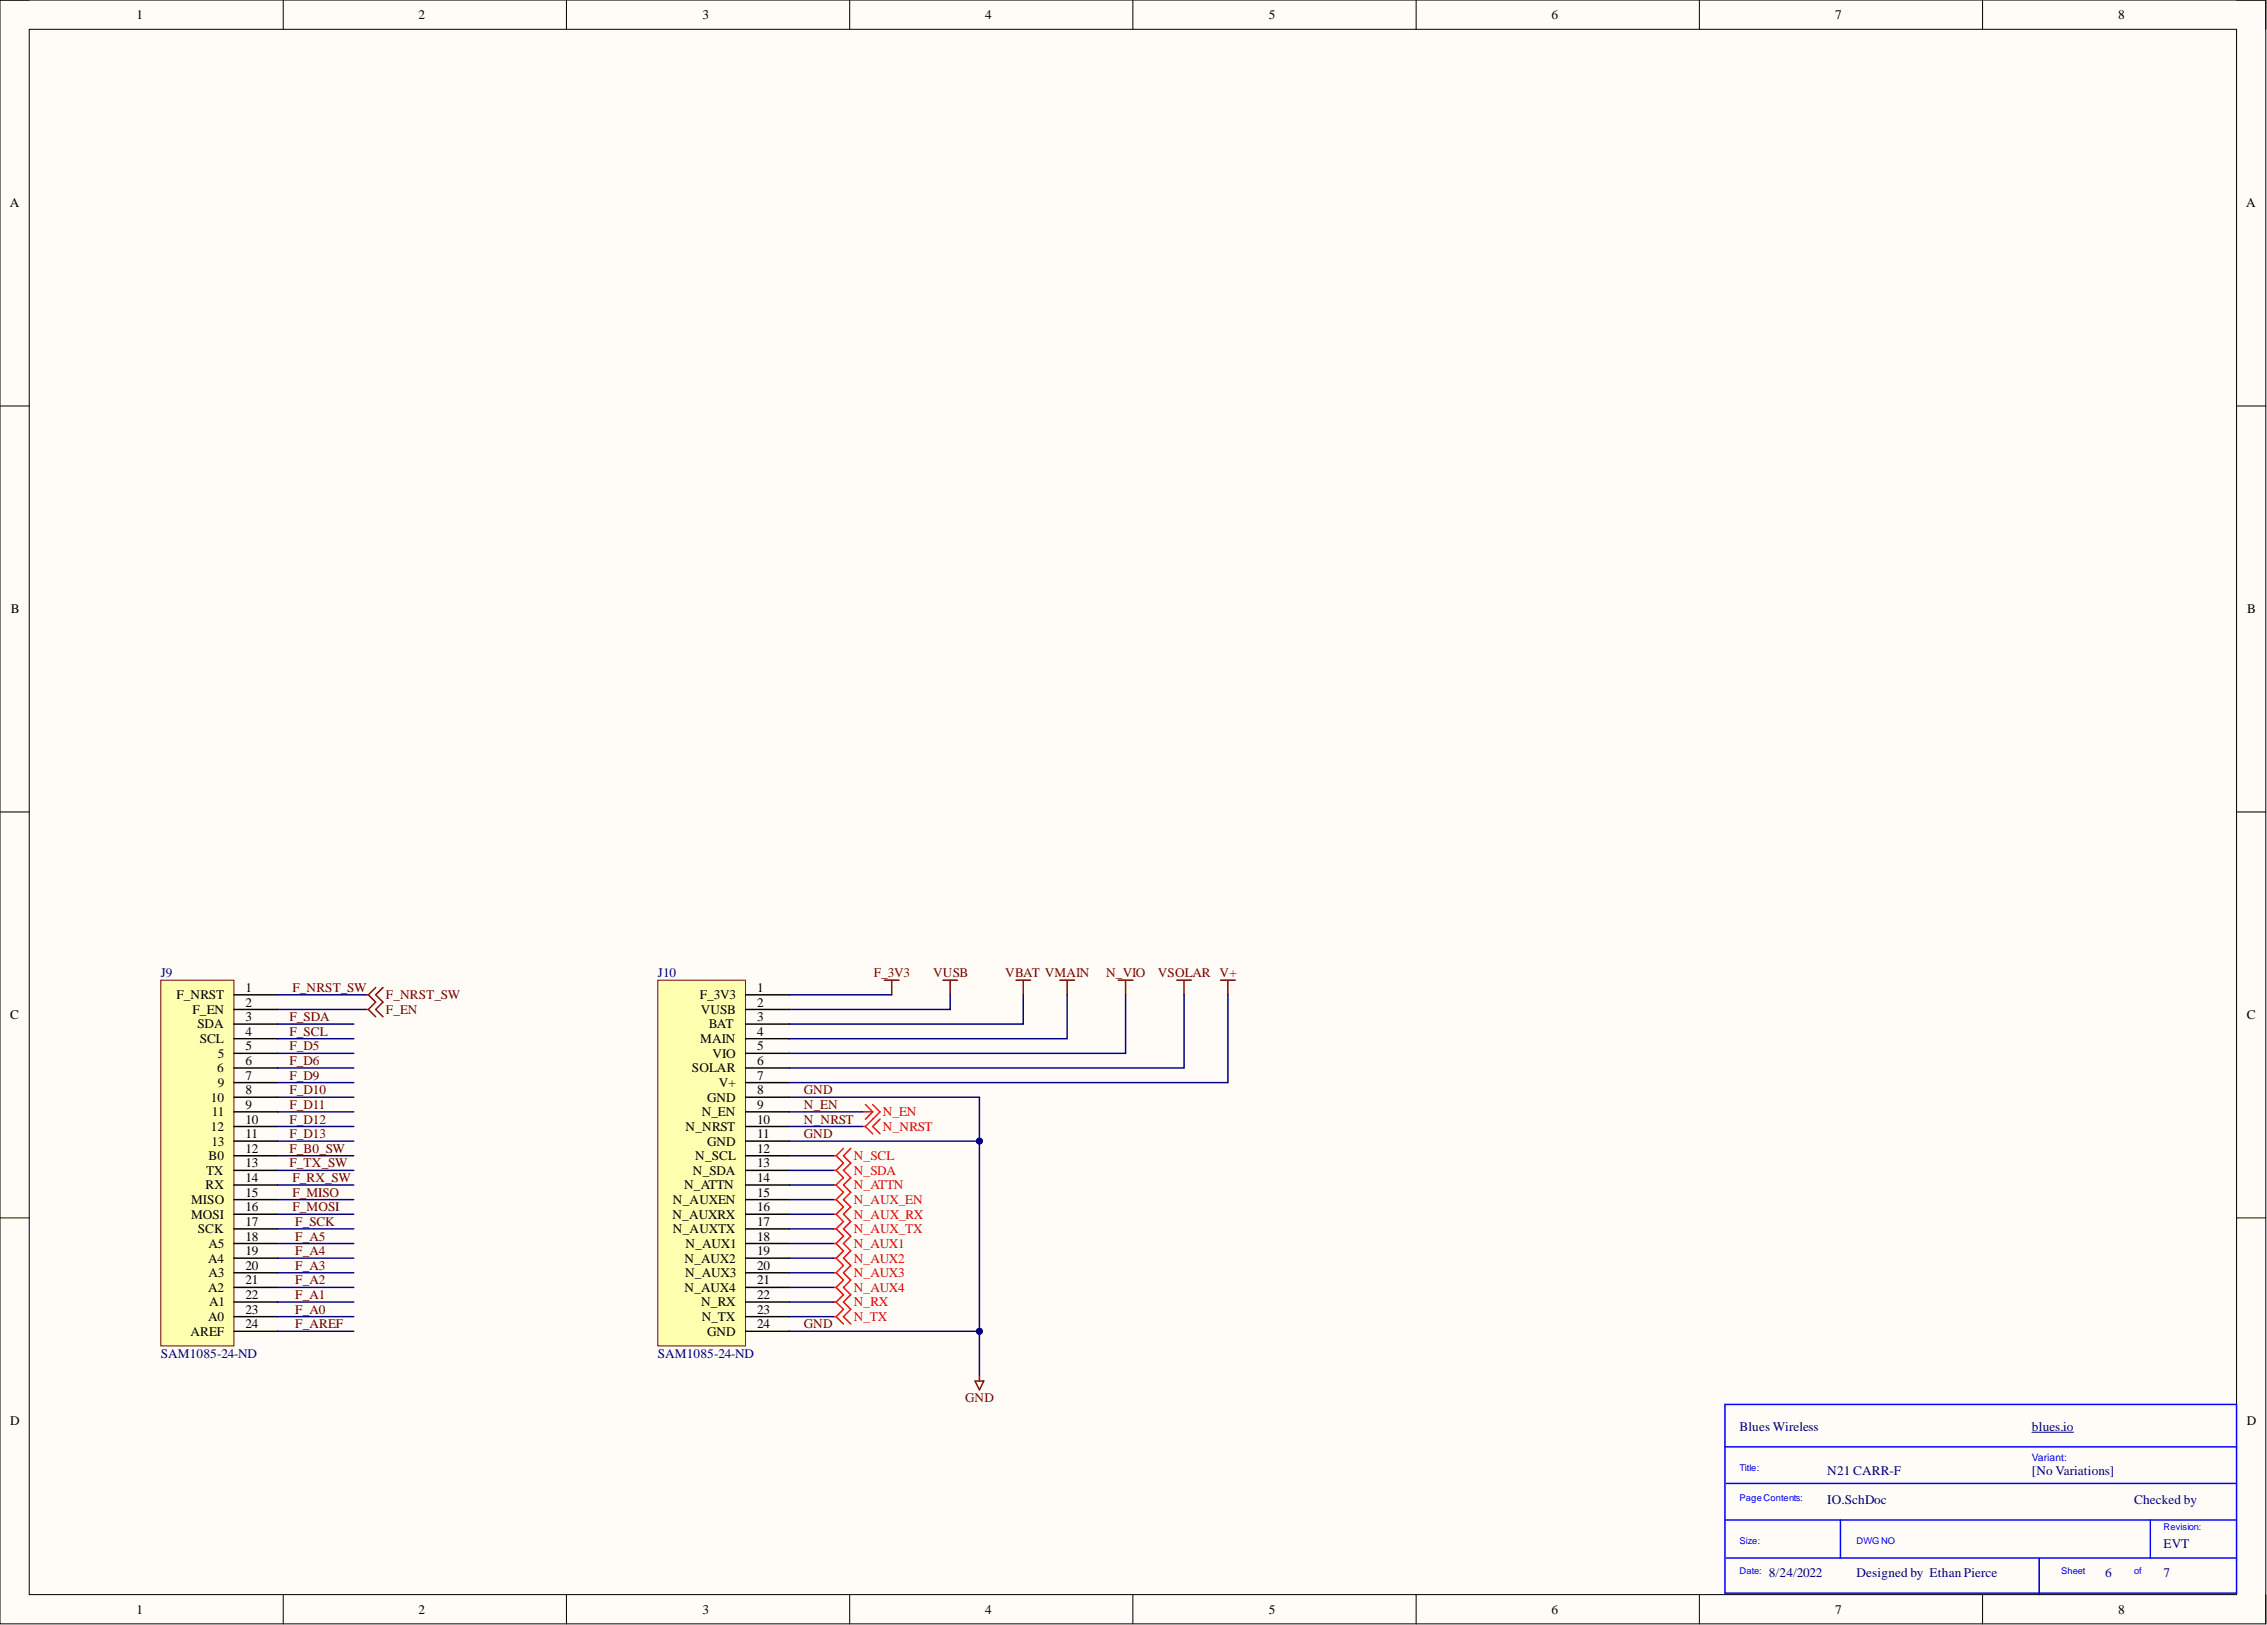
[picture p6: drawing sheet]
<svg xmlns="http://www.w3.org/2000/svg" width="393mm" height="282mm" viewBox="0 0 393 282" stroke-linecap="round" stroke-linejoin="round" font-family="sans-serif">
<defs><g id="words">
<g font-size="2.3">
<text x="23.7" y="3.3">1</text>
<text x="72.6" y="3.3">2</text>
<text x="121.9" y="3.3">3</text>
<text x="171" y="3.3">4</text>
<text x="220.2" y="3.3">5</text>
<text x="269.2" y="3.3">6</text>
<text x="318.4" y="3.3">7</text>
<text x="367.5" y="3.3">8</text>
<text x="1.7" y="36">A</text>
<text x="389.8" y="36">A</text>
<text x="1.9" y="106.4">B</text>
<text x="389.9" y="106.4">B</text>
<text x="30.6" y="173.3">F_NRST</text>
<text x="42.6" y="172.1">1</text>
<text x="121.4" y="173.3">F_3V3</text>
<text x="131.4" y="172.1">1</text>
<text x="1.8" y="176.8">C</text>
<text x="33.4" y="175.9">F_EN</text>
<text x="34.2" y="178.4">SDA</text>
<text x="42.6" y="174.6">2</text>
<text x="42.6" y="177.1">3</text>
<text x="42.6" y="179.7">4</text>
<text x="121.6" y="175.9">VUSB</text>
<text x="123" y="178.4">BAT</text>
<text x="131.4" y="174.6">2</text>
<text x="131.4" y="177.1">3</text>
<text x="131.4" y="179.7">4</text>
<text x="389.8" y="176.8">C</text>
<text x="34.7" y="180.9">SCL</text>
<text x="37.8" y="183.5">5</text>
<text x="42.6" y="182.2">5</text>
<text x="42.6" y="184.7">6</text>
<text x="121.5" y="180.9">MAIN</text>
<text x="123.6" y="183.5">VIO</text>
<text x="131.4" y="182.2">5</text>
<text x="131.4" y="184.7">6</text>
<text x="36.6" y="191.1">10</text>
<text x="37.7" y="186">6</text>
<text x="37.8" y="188.5">9</text>
<text x="42.6" y="187.3">7</text>
<text x="42.6" y="189.8">8</text>
<text x="120.1" y="186">SOLAR</text>
<text x="122.7" y="191.1">GND</text>
<text x="124.7" y="188.5">V+</text>
<text x="131.4" y="187.3">7</text>
<text x="131.4" y="189.8">8</text>
<text x="36.6" y="196.2">12</text>
<text x="36.8" y="193.6">11</text>
<text x="42.6" y="192.4">9</text>
<text x="42.6" y="194.9">10</text>
<text x="42.6" y="197.4">11</text>
<text x="119" y="196.2">N_NRST</text>
<text x="121.7" y="193.6">N_EN</text>
<text x="131.4" y="192.4">9</text>
<text x="131.4" y="194.9">10</text>
<text x="131.4" y="197.4">11</text>
<text x="35.8" y="203.8">TX</text>
<text x="36.2" y="201.2">B0</text>
<text x="36.7" y="198.7">13</text>
<text x="42.6" y="200">12</text>
<text x="42.6" y="202.5">13</text>
<text x="120.2" y="203.8">N_SDA</text>
<text x="120.6" y="201.2">N_SCL</text>
<text x="122.7" y="198.7">GND</text>
<text x="131.4" y="200">12</text>
<text x="131.4" y="202.5">13</text>
<text x="33.1" y="208.8">MISO</text>
<text x="35.7" y="206.3">RX</text>
<text x="42.6" y="205">14</text>
<text x="42.6" y="207.6">15</text>
<text x="116.8" y="208.8">N_AUXEN</text>
<text x="118.7" y="206.3">N_ATTN</text>
<text x="131.4" y="205">14</text>
<text x="131.4" y="207.6">15</text>
<text x="33.1" y="211.4">MOSI</text>
<text x="34.3" y="213.9">SCK</text>
<text x="42.6" y="210.1">16</text>
<text x="42.6" y="212.7">17</text>
<text x="42.6" y="215.2">18</text>
<text x="116.7" y="211.4">N_AUXRX</text>
<text x="116.8" y="213.9">N_AUXTX</text>
<text x="131.4" y="210.1">16</text>
<text x="131.4" y="212.7">17</text>
<text x="131.4" y="215.2">18</text>
<text x="36.1" y="219">A4</text>
<text x="36.2" y="216.5">A5</text>
<text x="36.2" y="221.5">A3</text>
<text x="42.6" y="217.7">19</text>
<text x="42.6" y="220.3">20</text>
<text x="118.8" y="219">N_AUX2</text>
<text x="118.9" y="221.5">N_AUX3</text>
<text x="119" y="216.5">N_AUX1</text>
<text x="131.4" y="217.7">19</text>
<text x="131.4" y="220.3">20</text>
<text x="36.1" y="224.1">A2</text>
<text x="36.3" y="226.6">A1</text>
<text x="42.6" y="222.8">21</text>
<text x="42.6" y="225.3">22</text>
<text x="42.6" y="227.9">23</text>
<text x="118.8" y="224.1">N_AUX4</text>
<text x="121.7" y="226.6">N_RX</text>
<text x="131.4" y="222.8">21</text>
<text x="131.4" y="225.3">22</text>
<text x="131.4" y="227.9">23</text>
<text x="33.1" y="231.7">AREF</text>
<text x="36.1" y="229.1">A0</text>
<text x="42.6" y="230.4">24</text>
<text x="121.7" y="229.1">N_TX</text>
<text x="122.7" y="231.7">GND</text>
<text x="131.4" y="230.4">24</text>
<text x="1.8" y="247.2">D</text>
<text x="389.8" y="247.2">D</text>
<text x="23.7" y="279.9">1</text>
<text x="72.6" y="279.9">2</text>
<text x="121.9" y="279.9">3</text>
<text x="171" y="279.9">4</text>
<text x="220.2" y="279.9">5</text>
<text x="269.2" y="279.9">6</text>
<text x="318.4" y="279.9">7</text>
<text x="367.5" y="279.9">8</text>
</g>
<g font-size="2.3" fill="#000080">
<text x="27.9" y="169.5">J9</text>
<text x="114.1" y="169.5">J10</text>
<text x="27.9" y="235.5">SAM1085-24-ND</text>
<text x="114.1" y="235.5">SAM1085-24-ND</text>
<text x="301.8" y="248.2">Blues Wireless</text>
<text x="352.6" y="248.2">blues.io</text>
<text x="317" y="255.8">N21 CARR-F</text>
<text x="352.6" y="255.8">[No Variations]</text>
<text x="317" y="260.9">IO.SchDoc</text>
<text x="370.3" y="260.9">Checked by</text>
<text x="375.4" y="268.5">EVT</text>
<text x="306.9" y="273.6">8/24/2022</text>
<text x="322.1" y="273.6">Designed by Ethan Pierce</text>
<text x="365.2" y="273.6">6</text>
<text x="375.4" y="273.6">7</text>
</g>
<g font-size="2.3" fill="#800000">
<text x="50.7" y="172.1">F_NRST_SW</text>
<text x="67" y="173.3">F_NRST_SW</text>
<text x="151.6" y="169.5">F_3V3</text>
<text x="161.9" y="169.5">VUSB</text>
<text x="174.4" y="169.5">VBAT VMAIN</text>
<text x="191.9" y="169.5">N_VIO</text>
<text x="200.9" y="169.5">VSOLAR V+</text>
<text x="67" y="175.9">F_EN</text>
<text x="139.5" y="189.8">GND</text>
<text x="139.5" y="194.9">N_NRST</text>
<text x="139.5" y="192.4">N_EN</text>
<text x="139.5" y="197.4">GND</text>
<text x="139.5" y="230.4">GND</text>
<text x="167.5" y="243.1">GND</text>
</g>
<g font-size="2.3" fill="#600">
<text x="50.2" y="179.7">F_SCL</text>
<text x="50.2" y="177.1">F_SDA</text>
<text x="50.2" y="184.7">F_D6</text>
<text x="50.2" y="182.2">F_D5</text>
<text x="50.2" y="189.8">F_D10</text>
<text x="50.2" y="187.3">F_D9</text>
<text x="50.2" y="197.4">F_D13</text>
<text x="50.2" y="194.9">F_D12</text>
<text x="50.2" y="192.4">F_D11</text>
<text x="50.2" y="202.5">F_TX_SW</text>
<text x="50.2" y="200">F_B0_SW</text>
<text x="50.7" y="207.6">F_MISO</text>
<text x="50.7" y="205">F_RX_SW</text>
<text x="50.7" y="210.1">F_MOSI</text>
<text x="51.2" y="215.2">F_A5</text>
<text x="51.2" y="212.7">F_SCK</text>
<text x="51.2" y="220.3">F_A3</text>
<text x="51.2" y="217.7">F_A4</text>
<text x="51.2" y="227.9">F_A0</text>
<text x="51.2" y="225.3">F_A1</text>
<text x="51.2" y="222.8">F_A2</text>
<text x="51.2" y="230.4">F_AREF</text>
</g>
<g font-size="2.3" fill="#f00">
<text x="153.2" y="196.2">N_NRST</text>
<text x="153.2" y="193.6">N_EN</text>
<text x="148.1" y="203.8">N_SDA</text>
<text x="148.1" y="201.2">N_SCL</text>
<text x="148.1" y="208.8">N_AUX_EN</text>
<text x="148.1" y="206.3">N_ATTN</text>
<text x="148.1" y="211.4">N_AUX_RX</text>
<text x="148.1" y="213.9">N_AUX_TX</text>
<text x="148.1" y="216.5">N_AUX1</text>
<text x="148.1" y="219">N_AUX2</text>
<text x="148.1" y="221.5">N_AUX3</text>
<text x="148.1" y="224.1">N_AUX4</text>
<text x="148.1" y="226.6">N_RX</text>
<text x="148.1" y="229.1">N_TX</text>
</g>
<text font-size="1.8" fill="#00f" x="352.6" y="253.3">Variant:</text>
<g font-size="1.6" fill="#00f">
<text x="301.8" y="255.2">Title:</text>
<text x="301.8" y="260.3">Page Contents:</text>
<text x="301.8" y="267.9">Size:</text>
<text x="322.1" y="267.9">DWGNO</text>
<text x="375.4" y="265.3">Revision:</text>
<text x="301.8" y="273">Date:</text>
<text x="357.6" y="273">Sheet</text>
<text x="370.3" y="273">of</text>
</g>
</g></defs>
<path d="M0 0h393.1v281.7h-393.1z" fill-rule="evenodd" fill="#fffcf8"/>
<path d="M0 0h393.1v281.7h-393.1z" fill="none" stroke="#000" stroke-width=".17"/>
<path d="M5.1 5.1h383v271.5h-383z" fill-rule="evenodd" fill="#fffcf8"/>
<g fill="none" stroke="#000" stroke-width=".17">
<path d="M0 0h5.1M5.1 5.1h383v271.5h-383zM49.1 0v5.1M98.3 0v5.1M147.4 0v5.1M196.6 0v5.1M245.7 0v5.1M294.9 0v5.1M344 0v5.1M388.1 0h5v5.1M0 70.4h5.1M388.1 70.4h5"/>
<path d="M0 140.8h5.1M388.1 140.8h5M0 211.3h5.1M388.1 211.3h5M49.1 276.6v5.1M98.3 276.6v5.1M147.4 276.6v5.1M196.6 276.6v5.1M245.7 276.6v5.1M294.9 276.6v5.1M344 276.6v5.1M393.1 276.6v5.1"/>
</g>
<path d="M299.3 243.6h88.8v32.7h-88.8zM299.3 251h88.8M299.5 257.3h88.6M299.3 263.7h88.8M299.5 270.3h88.6M319.3 263.7v6.6M353.8 270.3v6.3M373.1 263.7v6.6" fill="none" stroke="#00f" stroke-width=".25"/>
<path d="M352.6 248.4h7.2" fill="none" stroke="#000080" stroke-width=".17"/>
<g fill="none" stroke="#800000" stroke-width=".25">
<path d="M63.4 172.6h.5M63.4 175.1h.5M63.9 172.6l1.3 1.2-1.3 1.3M63.9 175.1l1.3 1.3M65.2 171.3l-1.3 1.3M66.5 171.3l-1.3 1.3 1.3 1.2-1.3 1.3 1.3 1.3M153.5 170h2.5M154.7 170v2.6M163.6 170h2.5M164.9 170v2.6M176.3 170h2.5M177.5 170v2.6"/>
<path d="M183.9 170h2.5M185.2 170v2.6M194 170h2.6M195.3 170v2.6M204.2 170h2.5M205.4 170v2.6M211.8 170h2.5M213.1 170v2.6M169.2 239.6h1.5l-.8 1.5zM169.9 238.5v1.1"/>
</g>
<g fill="none" stroke="#f00" stroke-width=".25">
<path d="M146.3 199.2l-1.2 1.3M147.6 199.2l-1.3 1.3 1.3 1.2-1.3 1.3 1.3 1.3-1.3 1.2 1.3 1.3-1.3 1.3 1.3 1.3-1.3 1.2 1.3 1.3-1.3 1.3 1.3 1.2-1.3 1.3 1.3 1.3-1.3 1.2 1.3 1.3-1.3 1.3 1.3 1.2-1.3 1.3 1.3 1.3-1.3 1.2 1.3 1.3-1.3 1.3 1.3 1.3M149.6 195.4h.6M149.6 192.9h1.8M150.2 195.4l1.2 1.3M150.2 191.6l1.2 1.3M151.4 191.6l1.3 1.3-2.5 2.5M151.4 192.9l-1.2 1.2M152.7 194.1l-1.3 1.3 1.3 1.3M144.6 208.1h.5M144.6 210.6h.5M144.6 213.2h.5"/>
<path d="M144.6 215.7h.5M144.6 218.2h.5M144.6 205.5h.5M144.6 203h.5M144.6 200.5h.5M145.1 208.1l1.2 1.3-1.2 1.2M145.1 205.5l1.2 1.3-1.2 1.3M145.1 210.6l1.2 1.3-1.2 1.3M145.1 213.2l1.2 1.2-1.2 1.3M145.1 215.7l1.2 1.3-1.2 1.2M145.1 218.2l1.2 1.3-1.2 1.3M145.1 203l1.2 1.3-1.2 1.2"/>
<path d="M145.1 200.5l1.2 1.2-1.2 1.3M144.6 220.8h.5M144.6 223.3h.5M144.6 225.8h.5M144.6 228.4h.5M145.1 220.8l1.2 1.2-1.2 1.3M145.1 223.3l1.2 1.3-1.2 1.2M145.1 225.8l1.2 1.3-1.2 1.3M145.1 228.4l1.2 1.3"/>
</g>
<path d="M114.1 170h15.3v63.5h-15.3z" fill-rule="evenodd" fill="#ffffb0"/>
<path d="M114.1 170h15.3v63.5h-15.3z" fill="none" stroke="#800000" stroke-width=".17"/>
<g fill="none" stroke="#000" stroke-width=".25">
<path d="M129.4 172.6h7.6M129.4 175.1h7.6M129.4 177.6h7.6M129.4 180.2h7.6M129.4 182.7h7.6M129.4 185.2h7.6M129.4 187.8h7.6M129.4 190.3h7.6M129.4 192.9h7.6M129.4 195.4h7.6M129.4 197.9h7.6M129.4 200.5h7.6"/>
<path d="M129.4 203h7.6M129.4 205.5h7.6M129.4 208.1h7.6M129.4 210.6h7.6M129.4 213.2h7.6M129.4 215.7h7.6M129.4 218.2h7.6M129.4 220.8h7.6M129.4 223.3h7.6M129.4 225.8h7.6M129.4 228.4h7.6M129.4 230.9h7.6"/>
</g>
<path d="M27.9 170h12.7v63.5h-12.7z" fill-rule="evenodd" fill="#ffffb0"/>
<path d="M27.9 170h12.7v63.5h-12.7z" fill="none" stroke="#800000" stroke-width=".17"/>
<g fill="none" stroke="#000" stroke-width=".25">
<path d="M40.6 172.6h7.6M40.6 175.1h7.6M40.6 177.6h7.6M40.6 180.2h7.6M40.6 182.7h7.6M40.6 185.2h7.6M40.6 187.8h7.6M40.6 190.3h7.6M40.6 192.9h7.6M40.6 195.4h7.6M40.6 197.9h7.6M40.6 200.5h7.6"/>
<path d="M40.6 203h7.6M40.6 205.5h7.6M40.6 208.1h7.6M40.6 210.6h7.6M40.6 213.2h7.6M40.6 215.7h7.6M40.6 218.2h7.6M40.6 220.8h7.6M40.6 223.3h7.6M40.6 225.8h7.6M40.6 228.4h7.6M40.6 230.9h7.6"/>
</g>
<g fill="none" stroke="#000080" stroke-width=".25">
<path d="M48.2 177.6h13.2M48.2 175.1h15.2M48.2 172.6h15.2M137 172.6h17.7M164.9 172.6v2.5h-27.9M177.5 172.6v5h-40.5M185.2 172.6v7.6h-48.2M195.3 172.6v10.1h-58.3M205.4 172.6v12.6h-68.4M213.1 172.6v15.2h-76.1M48.2 197.9h13.2M48.2 195.4h13.2"/>
<path d="M48.2 192.9h13.2M48.2 190.3h13.2M48.2 187.8h13.2M48.2 185.2h13.2M48.2 182.7h13.2M48.2 180.2h13.2M137 195.4h12.6M137 192.9h12.6M48.2 218.2h13.2M48.2 215.7h13.2M48.2 213.2h13.2M48.2 210.6h13.2"/>
<path d="M48.2 208.1h13.2M48.2 205.5h13.2M48.2 203h13.2M48.2 200.5h13.2M137 218.2h7.6M137 215.7h7.6M137 213.2h7.6M137 210.6h7.6M137 208.1h7.6M137 205.5h7.6M137 203h7.6M137 200.5h7.6"/>
<path d="M48.2 230.9h13.2M48.2 228.4h13.2M48.2 225.8h13.2M48.2 223.3h13.2M48.2 220.8h13.2M137 230.9h32.9M137 228.4h7.6M137 225.8h7.6M137 223.3h7.6M137 220.8h7.6"/>
</g>
<circle cx="169.9" cy="230.9" r=".51" fill="#000080"/>
<circle cx="169.9" cy="230.9" r=".51" fill="none" stroke="#000080" stroke-width=".17"/>
<path d="M137 197.9h32.9" fill="none" stroke="#000080" stroke-width=".25"/>
<circle cx="169.9" cy="197.9" r=".51" fill="#000080"/>
<circle cx="169.9" cy="197.9" r=".51" fill="none" stroke="#000080" stroke-width=".17"/>
<path d="M137 190.3h32.9v48.2" fill="none" stroke="#000080" stroke-width=".25"/>
<circle cx="169.9" cy="197.9" r=".51" fill="#000080"/>
<circle cx="169.9" cy="197.9" r=".51" fill="none" stroke="#000080" stroke-width=".17"/>
<circle cx="169.9" cy="230.9" r=".51" fill="#000080"/>
<circle cx="169.9" cy="230.9" r=".51" fill="none" stroke="#000080" stroke-width=".17"/>
<use href="#words"/>
</svg>
